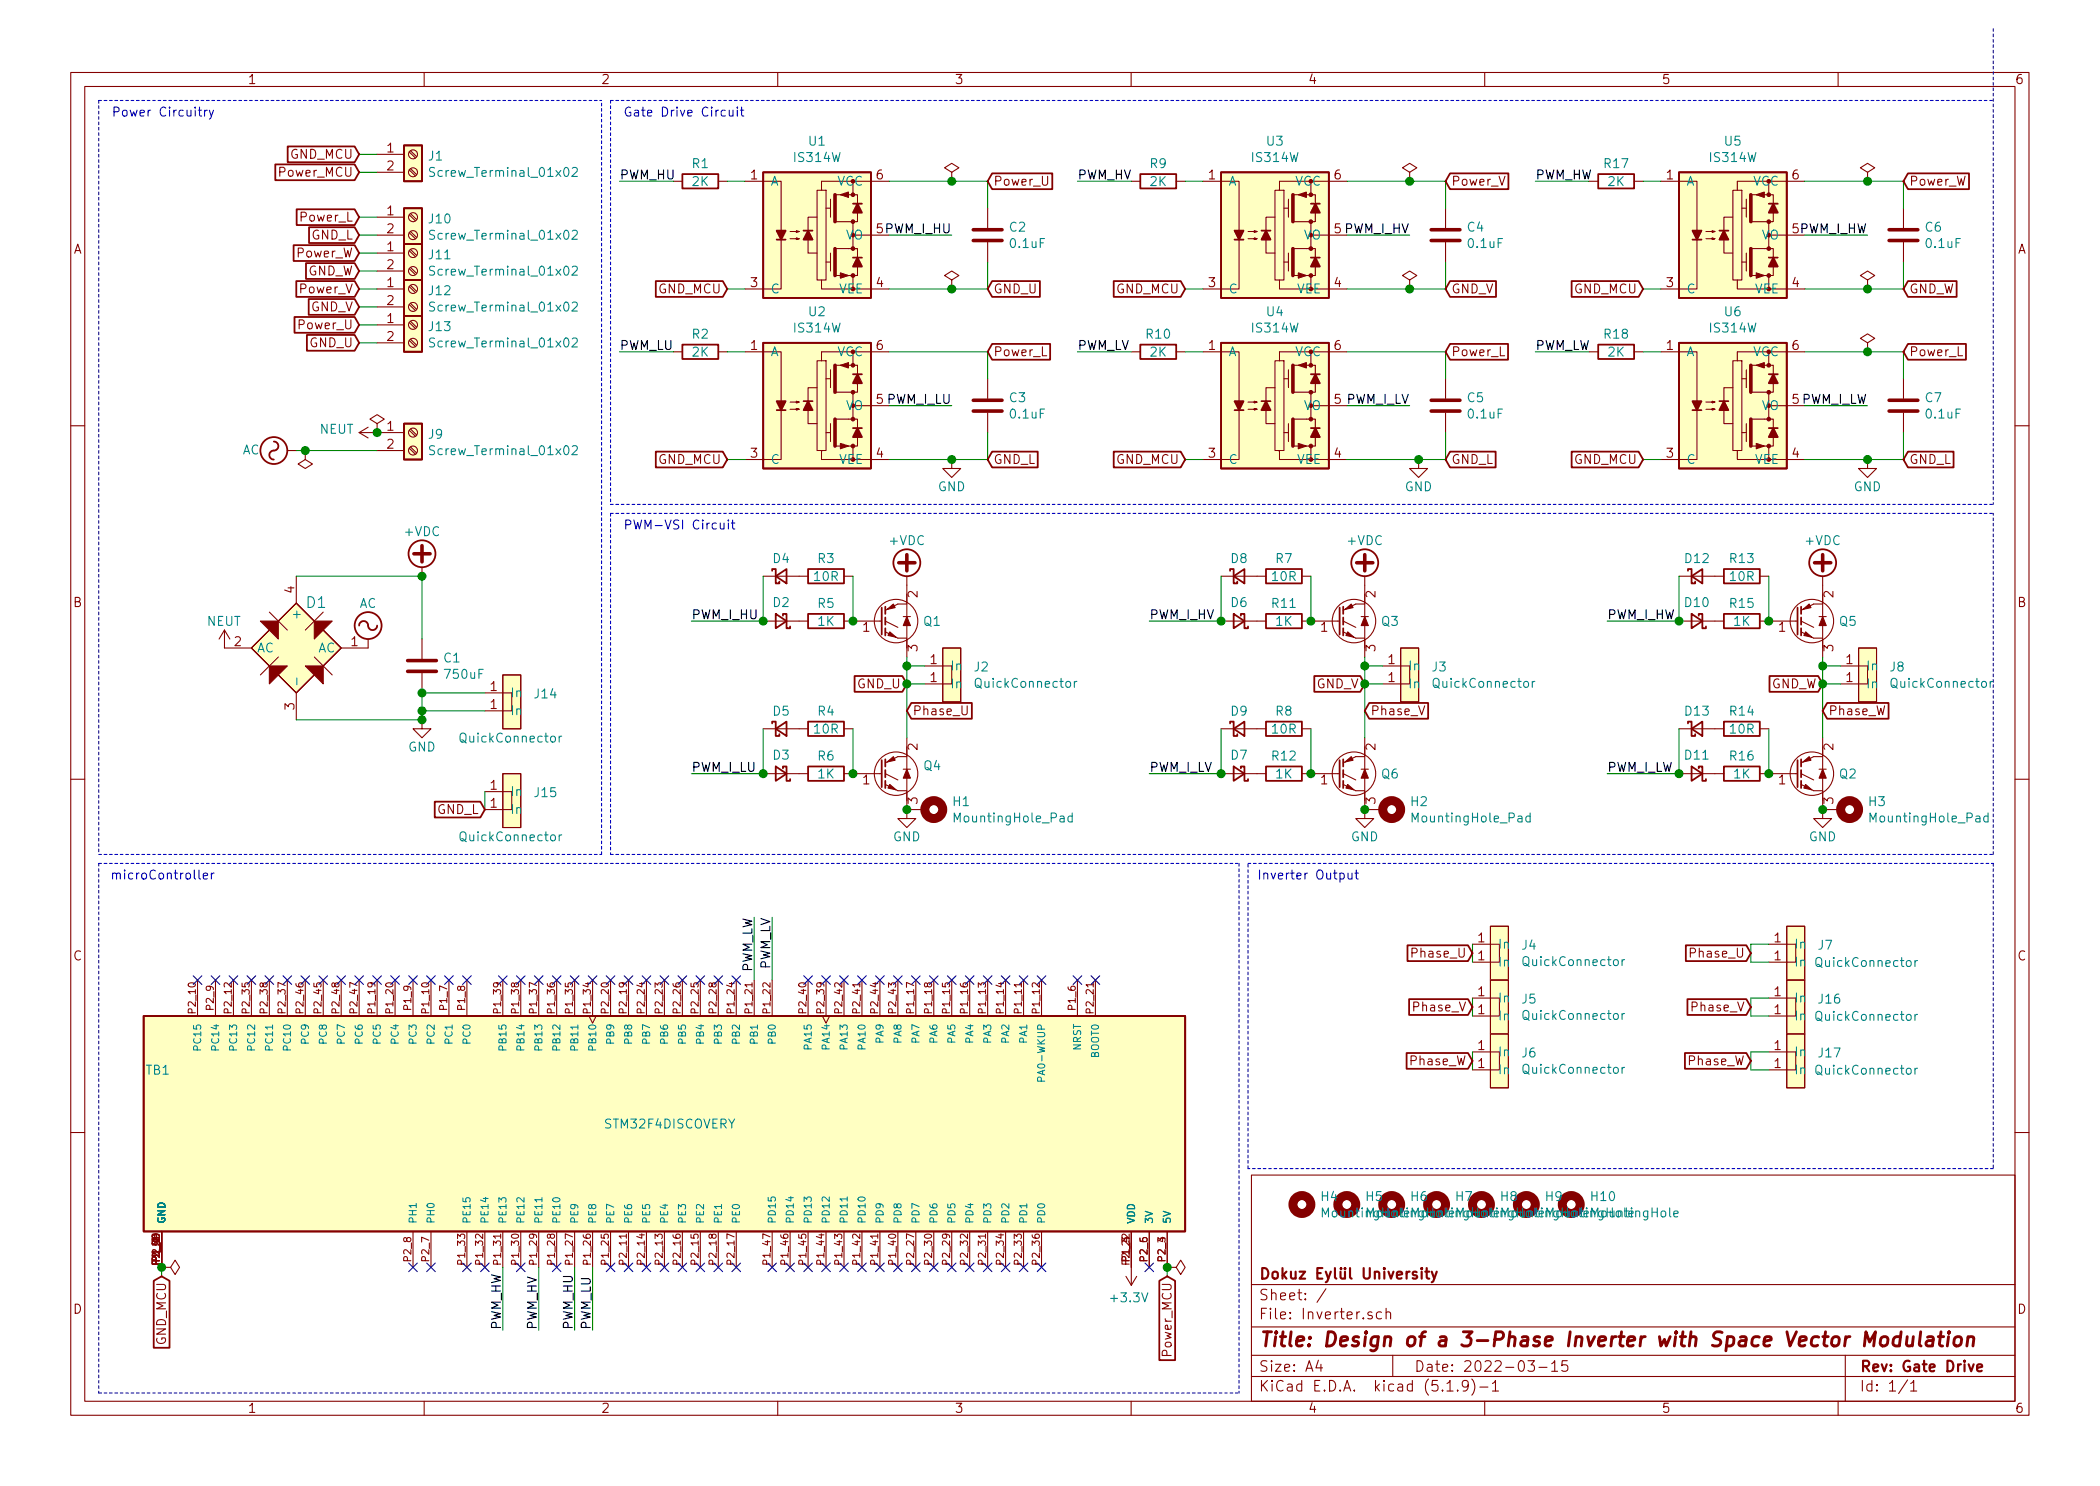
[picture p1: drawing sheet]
<svg xmlns="http://www.w3.org/2000/svg" width="297mm" height="210mm" viewBox="0 0 297 210" stroke-linecap="round" stroke-linejoin="round" font-family="sans-serif">
<defs><g id="words">
<text font-size="2.8" fill="#840000" x="178" y="190.5">Title: Design of a 3-Phase Inverter with Space Vector Modulation</text>
<text font-size="2.1" fill="#008484" x="43.4" y="86">D1</text>
<g font-size="2.1" fill="#840000">
<text x="178" y="184">Sheet: /</text>
<text x="178" y="181">Dokuz Eylül University</text>
<text x="178" y="186.7">File: Inverter.sch</text>
<text x="178" y="196.9">KiCad E.D.A. kicad (5.1.9)-1</text>
<text x="178" y="194.1">Size: A4</text>
<text x="200" y="194.1">Date: 2022-03-15</text>
<text x="263" y="194.1">Rev: Gate Drive</text>
<text x="263" y="196.9">Id: 1/1</text>
</g>
<g font-size="1.8" fill="#840000">
<text x="35" y="11.9">1</text>
<text x="85" y="11.9">2</text>
<text x="135" y="11.9">3</text>
<text x="185" y="11.9">4</text>
<text x="235" y="11.9">5</text>
<text x="285" y="11.9">6</text>
<text x="41.1" y="22.5">GND_MCU</text>
<text x="54.8" y="21.6">1</text>
<text x="39.7" y="25">Power_MCU</text>
<text x="54.8" y="24.1">2</text>
<text x="106.2" y="25.4">1</text>
<text x="124" y="25.4">6</text>
<text x="140.5" y="26.3">Power_U</text>
<text x="171" y="25.4">1</text>
<text x="188.7" y="25.4">6</text>
<text x="205.3" y="26.3">Power_V</text>
<text x="235.7" y="25.4">1</text>
<text x="253.5" y="25.4">6</text>
<text x="270" y="26.3">Power_W</text>
<text x="10.4" y="35.9">A</text>
<text x="42.6" y="31.4">Power_L</text>
<text x="44" y="33.9">GND_L</text>
<text x="54.8" y="30.5">1</text>
<text x="54.8" y="33">2</text>
<text x="54.8" y="35.6">1</text>
<text x="285.4" y="35.9">A</text>
<text x="42.1" y="36.4">Power_W</text>
<text x="42.5" y="41.5">Power_V</text>
<text x="43.4" y="39">GND_W</text>
<text x="54.8" y="38.1">2</text>
<text x="54.8" y="40.6">1</text>
<text x="93.1" y="41.5">GND_MCU</text>
<text x="106.2" y="40.6">3</text>
<text x="124" y="40.6">4</text>
<text x="140.5" y="41.5">GND_U</text>
<text x="157.9" y="41.5">GND_MCU</text>
<text x="171" y="40.6">3</text>
<text x="188.7" y="40.6">4</text>
<text x="205.3" y="41.5">GND_V</text>
<text x="222.7" y="41.5">GND_MCU</text>
<text x="235.7" y="40.6">3</text>
<text x="253.5" y="40.6">4</text>
<text x="270" y="41.5">GND_W</text>
<text x="42.4" y="46.6">Power_U</text>
<text x="43.9" y="44.1">GND_V</text>
<text x="54.8" y="43.2">2</text>
<text x="54.8" y="45.7">1</text>
<text x="43.8" y="49.1">GND_U</text>
<text x="54.8" y="48.3">2</text>
<text x="106.2" y="49.5">1</text>
<text x="124" y="49.5">6</text>
<text x="140.5" y="50.4">Power_L</text>
<text x="171" y="49.5">1</text>
<text x="188.7" y="49.5">6</text>
<text x="205.3" y="50.4">Power_L</text>
<text x="235.7" y="49.5">1</text>
<text x="253.5" y="49.5">6</text>
<text x="270" y="50.4">Power_L</text>
<text x="54.8" y="61">1</text>
<text x="54.8" y="63.5">2</text>
<text x="93.1" y="65.7">GND_MCU</text>
<text x="106.2" y="64.8">3</text>
<text x="124" y="64.8">4</text>
<text x="140.5" y="65.7">GND_L</text>
<text x="157.9" y="65.7">GND_MCU</text>
<text x="171" y="64.8">3</text>
<text x="188.7" y="64.8">4</text>
<text x="205.3" y="65.7">GND_L</text>
<text x="222.7" y="65.7">GND_MCU</text>
<text x="235.7" y="64.8">3</text>
<text x="253.5" y="64.8">4</text>
<text x="270" y="65.7">GND_L</text>
<text x="41.7" y="83.9" transform="rotate(-90 41.7 83.9)">4</text>
<text x="10.4" y="85.9">B</text>
<text x="122.1" y="89.4">1</text>
<text x="129.8" y="84.6" transform="rotate(-90 129.8 84.6)">2</text>
<text x="186.8" y="89.4">1</text>
<text x="194.6" y="84.6" transform="rotate(-90 194.6 84.6)">2</text>
<text x="251.6" y="89.4">1</text>
<text x="259.3" y="84.6" transform="rotate(-90 259.3 84.6)">2</text>
<text x="285.4" y="85.9">B</text>
<text x="33.2" y="91.4">2</text>
<text x="49.7" y="91.4">1</text>
<text x="129.8" y="92.2" transform="rotate(-90 129.8 92.2)">3</text>
<text x="131.6" y="94">1</text>
<text x="194.6" y="92.2" transform="rotate(-90 194.6 92.2)">3</text>
<text x="196.4" y="94">1</text>
<text x="259.3" y="92.2" transform="rotate(-90 259.3 92.2)">3</text>
<text x="261.1" y="94">1</text>
<text x="41.7" y="100.4" transform="rotate(-90 41.7 100.4)">3</text>
<text x="69.4" y="100.3">1</text>
<text x="69.4" y="97.8">1</text>
<text x="121.3" y="97.4">GND_U</text>
<text x="129.1" y="101.2">Phase_U</text>
<text x="131.6" y="96.5">1</text>
<text x="186.2" y="97.4">GND_V</text>
<text x="193.8" y="101.2">Phase_V</text>
<text x="196.4" y="96.5">1</text>
<text x="250.4" y="97.4">GND_W</text>
<text x="258.6" y="101.2">Phase_W</text>
<text x="261.1" y="96.5">1</text>
<text x="129.8" y="106.1" transform="rotate(-90 129.8 106.1)">2</text>
<text x="194.6" y="106.1" transform="rotate(-90 194.6 106.1)">2</text>
<text x="259.3" y="106.1" transform="rotate(-90 259.3 106.1)">2</text>
<text x="69.4" y="111.8">1</text>
<text x="122.1" y="111">1</text>
<text x="129.8" y="113.8" transform="rotate(-90 129.8 113.8)">3</text>
<text x="186.8" y="111">1</text>
<text x="194.6" y="113.8" transform="rotate(-90 194.6 113.8)">3</text>
<text x="251.6" y="111">1</text>
<text x="259.3" y="113.8" transform="rotate(-90 259.3 113.8)">3</text>
<text x="61.8" y="115.2">GND_L</text>
<text x="69.4" y="114.3">1</text>
<text x="10.4" y="135.9">C</text>
<text x="200" y="135.5">Phase_U</text>
<text x="209.1" y="135.9">1</text>
<text x="209.1" y="133.3">1</text>
<text x="239.4" y="135.5">Phase_U</text>
<text x="251" y="135.9">1</text>
<text x="251" y="133.3">1</text>
<text x="285.4" y="135.9">C</text>
<text x="200.1" y="143.1">Phase_V</text>
<text x="209.1" y="143.5">1</text>
<text x="209.1" y="141">1</text>
<text x="239.5" y="143.1">Phase_V</text>
<text x="251" y="143.5">1</text>
<text x="251" y="141">1</text>
<text x="209.1" y="148.6">1</text>
<text x="251" y="148.6">1</text>
<text x="199.6" y="150.7">Phase_W</text>
<text x="209.1" y="151.1">1</text>
<text x="239" y="150.7">Phase_W</text>
<text x="251" y="151.1">1</text>
<text x="10.4" y="185.9">D</text>
<text x="285.4" y="185.9">D</text>
<text x="23.5" y="190.3" transform="rotate(-90 23.5 190.3)">GND_MCU</text>
<text x="165.7" y="191.7" transform="rotate(-90 165.7 191.7)">Power_MCU</text>
<text x="35" y="199.9">1</text>
<text x="85" y="199.9">2</text>
<text x="135" y="199.9">3</text>
<text x="185" y="199.9">4</text>
<text x="235" y="199.9">5</text>
<text x="285" y="199.9">6</text>
</g>
<g font-size="1.8" fill="#0000c2">
<text x="17.4" y="16.5">Power Circuitry</text>
<text x="90.5" y="16.5">Gate Drive Circuit</text>
<text x="90.3" y="74.9">PWM-VSI Circuit</text>
<text x="17.2" y="124.5">microController</text>
<text x="177.8" y="124.5">Inverter Output</text>
</g>
<g font-size="1.8" fill="#008484">
<text x="60.7" y="22.7">J1</text>
<text x="97.9" y="23.8">R1</text>
<text x="112.4" y="22.9">IS314W</text>
<text x="114.5" y="20.6">U1</text>
<text x="162.7" y="23.8">R9</text>
<text x="177.2" y="22.9">IS314W</text>
<text x="179.2" y="20.6">U3</text>
<text x="227" y="23.8">R17</text>
<text x="242" y="22.9">IS314W</text>
<text x="244" y="20.6">U5</text>
<text x="61.5" y="25">Screw_Terminal_01x02</text>
<text x="97.9" y="26.3">2K</text>
<text x="109" y="26.3">A</text>
<text x="118.4" y="26.3">VCC</text>
<text x="162.7" y="26.3">2K</text>
<text x="173.7" y="26.3">A</text>
<text x="183.2" y="26.3">VCC</text>
<text x="227.5" y="26.3">2K</text>
<text x="238.5" y="26.3">A</text>
<text x="248" y="26.3">VCC</text>
<text x="60.7" y="31.6">J10</text>
<text x="61.5" y="33.9">Screw_Terminal_01x02</text>
<text x="119.6" y="33.9">VO</text>
<text x="142.8" y="32.8">C2</text>
<text x="143" y="35.1">0.1uF</text>
<text x="184.4" y="33.9">VO</text>
<text x="207.6" y="32.8">C4</text>
<text x="207.8" y="35.1">0.1uF</text>
<text x="249.1" y="33.9">VO</text>
<text x="272.4" y="32.8">C6</text>
<text x="272.5" y="35.1">0.1uF</text>
<text x="60.7" y="36.7">J11</text>
<text x="60.7" y="41.8">J12</text>
<text x="61.5" y="39">Screw_Terminal_01x02</text>
<text x="109" y="41.5">C</text>
<text x="118.6" y="41.5">VEE</text>
<text x="173.7" y="41.5">C</text>
<text x="183.4" y="41.5">VEE</text>
<text x="238.5" y="41.5">C</text>
<text x="248.2" y="41.5">VEE</text>
<text x="60.7" y="46.9">J13</text>
<text x="61.5" y="44.1">Screw_Terminal_01x02</text>
<text x="97.9" y="47.9">R2</text>
<text x="112.4" y="47.1">IS314W</text>
<text x="114.5" y="44.7">U2</text>
<text x="162.2" y="47.9">R10</text>
<text x="177.2" y="47.1">IS314W</text>
<text x="179.2" y="44.7">U4</text>
<text x="227" y="47.9">R18</text>
<text x="242" y="47.1">IS314W</text>
<text x="244" y="44.7">U6</text>
<text x="61.5" y="49.2">Screw_Terminal_01x02</text>
<text x="97.9" y="50.5">2K</text>
<text x="109" y="50.4">A</text>
<text x="118.4" y="50.4">VCC</text>
<text x="162.7" y="50.5">2K</text>
<text x="173.7" y="50.4">A</text>
<text x="183.2" y="50.4">VCC</text>
<text x="227.5" y="50.5">2K</text>
<text x="238.5" y="50.4">A</text>
<text x="248" y="50.4">VCC</text>
<text x="119.6" y="58">VO</text>
<text x="142.8" y="56.9">C3</text>
<text x="143" y="59.2">0.1uF</text>
<text x="184.4" y="58">VO</text>
<text x="207.6" y="56.9">C5</text>
<text x="207.8" y="59.2">0.1uF</text>
<text x="249.1" y="58">VO</text>
<text x="272.4" y="56.9">C7</text>
<text x="272.5" y="59.2">0.1uF</text>
<text x="34.3" y="64.3">AC</text>
<text x="45.2" y="61.4">NEUT</text>
<text x="60.7" y="62.1">J9</text>
<text x="61.5" y="64.4">Screw_Terminal_01x02</text>
<text x="109" y="65.7">C</text>
<text x="118.6" y="65.7">VEE</text>
<text x="173.7" y="65.7">C</text>
<text x="183.4" y="65.7">VEE</text>
<text x="238.5" y="65.7">C</text>
<text x="248.2" y="65.7">VEE</text>
<text x="132.7" y="69.5">GND</text>
<text x="198.7" y="69.5">GND</text>
<text x="262.2" y="69.5">GND</text>
<text x="57.3" y="75.9">+VDC</text>
<text x="125.9" y="77.1">+VDC</text>
<text x="190.7" y="77.1">+VDC</text>
<text x="255.4" y="77.1">+VDC</text>
<text x="109.4" y="79.7">D4</text>
<text x="115.2" y="82.2">10R</text>
<text x="115.7" y="79.7">R3</text>
<text x="174.1" y="79.7">D8</text>
<text x="180" y="82.2">10R</text>
<text x="180.5" y="79.7">R7</text>
<text x="238.4" y="79.7">D12</text>
<text x="244.8" y="79.7">R13</text>
<text x="244.8" y="82.2">10R</text>
<text x="29.3" y="88.6">NEUT</text>
<text x="42.5" y="87.1" transform="rotate(-90 42.5 87.1)">+</text>
<text x="50.8" y="86">AC</text>
<text x="109.4" y="85.9">D2</text>
<text x="115.7" y="86">R5</text>
<text x="115.7" y="88.6">1K</text>
<text x="130.7" y="88.6">Q1</text>
<text x="174.1" y="85.9">D6</text>
<text x="180" y="86">R11</text>
<text x="180.5" y="88.6">1K</text>
<text x="195.5" y="88.6">Q3</text>
<text x="238.4" y="85.9">D10</text>
<text x="244.8" y="86">R15</text>
<text x="245.3" y="88.6">1K</text>
<text x="260.2" y="88.6">Q5</text>
<text x="36.3" y="92.3">AC</text>
<text x="44.9" y="92.3">AC</text>
<text x="62.8" y="93.7">C1</text>
<text x="134.4" y="94.9">In</text>
<text x="137.8" y="95">J2</text>
<text x="199.1" y="94.9">In</text>
<text x="202.6" y="95">J3</text>
<text x="263.9" y="94.9">In</text>
<text x="267.4" y="95">J8</text>
<text x="63.1" y="96.1">750uF</text>
<text x="72.1" y="101.2">In</text>
<text x="72.1" y="98.7">In</text>
<text x="75.7" y="98.8">J14</text>
<text x="109.4" y="101.3">D5</text>
<text x="115.7" y="101.3">R4</text>
<text x="134.4" y="97.4">In</text>
<text x="138.2" y="97.3">QuickConnector</text>
<text x="174.1" y="101.3">D9</text>
<text x="180.5" y="101.3">R8</text>
<text x="199.1" y="97.4">In</text>
<text x="203" y="97.3">QuickConnector</text>
<text x="238.4" y="101.3">D13</text>
<text x="244.8" y="101.3">R14</text>
<text x="263.9" y="97.4">In</text>
<text x="267.7" y="97.3">QuickConnector</text>
<text x="57.7" y="106.3">GND</text>
<text x="65.3" y="105.1">QuickConnector</text>
<text x="109.4" y="107.5">D3</text>
<text x="115.2" y="103.8">10R</text>
<text x="115.7" y="107.6">R6</text>
<text x="174.1" y="107.5">D7</text>
<text x="180" y="103.8">10R</text>
<text x="180" y="107.6">R12</text>
<text x="238.4" y="107.5">D11</text>
<text x="244.8" y="107.6">R16</text>
<text x="244.8" y="103.8">10R</text>
<text x="72.1" y="112.6">In</text>
<text x="75.7" y="112.8">J15</text>
<text x="115.7" y="110.2">1K</text>
<text x="130.7" y="109">Q4</text>
<text x="180.5" y="110.2">1K</text>
<text x="195.5" y="110.2">Q6</text>
<text x="245.3" y="110.2">1K</text>
<text x="260.2" y="110.2">Q2</text>
<text x="65.3" y="119">QuickConnector</text>
<text x="72.1" y="115.2">In</text>
<text x="126.3" y="119">GND</text>
<text x="134.8" y="114.1">H1</text>
<text x="135.3" y="116.4">MountingHole_Pad</text>
<text x="191.1" y="119">GND</text>
<text x="199.6" y="114.1">H2</text>
<text x="200.1" y="116.4">MountingHole_Pad</text>
<text x="255.9" y="119">GND</text>
<text x="264.4" y="114.1">H3</text>
<text x="264.9" y="116.4">MountingHole_Pad</text>
<text x="211.8" y="136.8">In</text>
<text x="211.8" y="134.2">In</text>
<text x="215.3" y="134.4">J4</text>
<text x="215.7" y="136.7">QuickConnector</text>
<text x="253.7" y="136.8">In</text>
<text x="253.7" y="134.2">In</text>
<text x="257.1" y="136.8">QuickConnector</text>
<text x="257.2" y="134.4">J7</text>
<text x="211.8" y="141.9">In</text>
<text x="215.3" y="142">J5</text>
<text x="253.7" y="141.9">In</text>
<text x="257.3" y="142">J16</text>
<text x="211.8" y="144.4">In</text>
<text x="211.8" y="149.5">In</text>
<text x="215.3" y="149.6">J6</text>
<text x="215.7" y="144.3">QuickConnector</text>
<text x="253.7" y="144.4">In</text>
<text x="253.7" y="149.5">In</text>
<text x="257.1" y="144.4">QuickConnector</text>
<text x="257.3" y="149.6">J17</text>
<text x="20.7" y="152.1">TB1</text>
<text x="211.8" y="152">In</text>
<text x="215.7" y="151.9">QuickConnector</text>
<text x="253.7" y="152">In</text>
<text x="257.1" y="152.1">QuickConnector</text>
<text x="85.6" y="159.7">STM32F4DISCOVERY</text>
<text x="186.9" y="169.9">H4</text>
<text x="187.2" y="172.3">MountingHole</text>
<text x="193.3" y="169.9">H5</text>
<text x="193.6" y="172.3">MountingHole</text>
<text x="199.6" y="169.9">H6</text>
<text x="199.9" y="172.3">MountingHole</text>
<text x="206" y="169.9">H7</text>
<text x="206.3" y="172.3">MountingHole</text>
<text x="212.3" y="169.9">H8</text>
<text x="212.6" y="172.3">MountingHole</text>
<text x="218.7" y="169.9">H9</text>
<text x="219" y="172.3">MountingHole</text>
<text x="225.1" y="169.9">H10</text>
<text x="225.3" y="172.3">MountingHole</text>
<text x="157.3" y="184.3">+3.3V</text>
</g>
<g font-size="1.8">
<text x="87.6" y="25.4">PWM_HU</text>
<text x="152.4" y="25.4">PWM_HV</text>
<text x="217.2" y="25.4">PWM_HW</text>
<text x="124" y="33">5 PWM_I_HU</text>
<text x="188.7" y="33">5 PWM_I_HV</text>
<text x="253.5" y="33">5PWM_I_HW</text>
<text x="87.6" y="49.5">PWM_LU</text>
<text x="152.4" y="49.5">PWM_LV</text>
<text x="217.2" y="49.5">PWM_LW</text>
<text x="124" y="57.1">5 PWM_I_LU</text>
<text x="188.7" y="57.1">5 PWM_I_LV</text>
<text x="253.5" y="57.1">5PWM_I_LW</text>
<text x="97.8" y="87.6">PWM_I_HU</text>
<text x="162.6" y="87.6">PWM_I_HV</text>
<text x="227.3" y="87.6">PWM_I_HW</text>
<text x="97.8" y="109.2">PWM_I_LU</text>
<text x="162.6" y="109.2">PWM_I_LV</text>
<text x="227.3" y="109.2">PWM_I_LW</text>
<text x="106.4" y="137.8" transform="rotate(-90 106.4 137.8)">PWM_LW</text>
<text x="109" y="137.4" transform="rotate(-90 109 137.4)">PWM_LV</text>
<text x="70.9" y="188.2" transform="rotate(-90 70.9 188.2)">PWM_HW</text>
<text x="75.9" y="188.2" transform="rotate(-90 75.9 188.2)">PWM_HV</text>
<text x="81" y="188.2" transform="rotate(-90 81 188.2)">PWM_HU</text>
<text x="83.6" y="188.2" transform="rotate(-90 83.6 188.2)">PWM_LU</text>
</g>
<g font-size="1.4" fill="#840000">
<text x="27.7" y="143.3" transform="rotate(-90 27.7 143.3)">P2_10</text>
<text x="30.2" y="142.9" transform="rotate(-90 30.2 142.9)">P2_9</text>
<text x="32.8" y="143.3" transform="rotate(-90 32.8 143.3)">P2_12</text>
<text x="35.3" y="143.3" transform="rotate(-90 35.3 143.3)">P2_35</text>
<text x="37.8" y="143.3" transform="rotate(-90 37.8 143.3)">P2_38</text>
<text x="40.4" y="143.3" transform="rotate(-90 40.4 143.3)">P2_37</text>
<text x="42.9" y="143.3" transform="rotate(-90 42.9 143.3)">P2_46</text>
<text x="45.5" y="143.3" transform="rotate(-90 45.5 143.3)">P2_45</text>
<text x="48" y="143.3" transform="rotate(-90 48 143.3)">P2_48</text>
<text x="50.5" y="143.3" transform="rotate(-90 50.5 143.3)">P2_47</text>
<text x="53.1" y="143.3" transform="rotate(-90 53.1 143.3)">P1_19</text>
<text x="55.6" y="143.3" transform="rotate(-90 55.6 143.3)">P1_20</text>
<text x="58.2" y="142.9" transform="rotate(-90 58.2 142.9)">P1_9</text>
<text x="60.7" y="143.3" transform="rotate(-90 60.7 143.3)">P1_10</text>
<text x="63.2" y="142.9" transform="rotate(-90 63.2 142.9)">P1_7</text>
<text x="65.8" y="142.9" transform="rotate(-90 65.8 142.9)">P1_8</text>
<text x="70.9" y="143.3" transform="rotate(-90 70.9 143.3)">P1_39</text>
<text x="73.4" y="143.3" transform="rotate(-90 73.4 143.3)">P1_38</text>
<text x="75.9" y="143.3" transform="rotate(-90 75.9 143.3)">P1_37</text>
<text x="78.5" y="143.3" transform="rotate(-90 78.5 143.3)">P1_36</text>
<text x="81" y="143.3" transform="rotate(-90 81 143.3)">P1_35</text>
<text x="83.6" y="143.3" transform="rotate(-90 83.6 143.3)">P1_34</text>
<text x="86.1" y="143.3" transform="rotate(-90 86.1 143.3)">P2_20</text>
<text x="88.6" y="143.3" transform="rotate(-90 88.6 143.3)">P2_19</text>
<text x="91.2" y="143.3" transform="rotate(-90 91.2 143.3)">P2_24</text>
<text x="93.7" y="143.3" transform="rotate(-90 93.7 143.3)">P2_23</text>
<text x="96.3" y="143.3" transform="rotate(-90 96.3 143.3)">P2_26</text>
<text x="98.8" y="143.3" transform="rotate(-90 98.8 143.3)">P2_25</text>
<text x="101.3" y="143.3" transform="rotate(-90 101.3 143.3)">P2_28</text>
<text x="103.9" y="143.3" transform="rotate(-90 103.9 143.3)">P1_24</text>
<text x="106.4" y="143.3" transform="rotate(-90 106.4 143.3)">P1_21</text>
<text x="109" y="143.3" transform="rotate(-90 109 143.3)">P1_22</text>
<text x="114" y="143.3" transform="rotate(-90 114 143.3)">P2_40</text>
<text x="116.6" y="143.3" transform="rotate(-90 116.6 143.3)">P2_39</text>
<text x="119.1" y="143.3" transform="rotate(-90 119.1 143.3)">P2_42</text>
<text x="121.7" y="143.3" transform="rotate(-90 121.7 143.3)">P2_41</text>
<text x="124.2" y="143.3" transform="rotate(-90 124.2 143.3)">P2_44</text>
<text x="126.7" y="143.3" transform="rotate(-90 126.7 143.3)">P2_43</text>
<text x="129.3" y="143.3" transform="rotate(-90 129.3 143.3)">P1_17</text>
<text x="131.8" y="143.3" transform="rotate(-90 131.8 143.3)">P1_18</text>
<text x="134.4" y="143.3" transform="rotate(-90 134.4 143.3)">P1_15</text>
<text x="136.9" y="143.3" transform="rotate(-90 136.9 143.3)">P1_16</text>
<text x="139.4" y="143.3" transform="rotate(-90 139.4 143.3)">P1_13</text>
<text x="142" y="143.3" transform="rotate(-90 142 143.3)">P1_14</text>
<text x="144.5" y="143.3" transform="rotate(-90 144.5 143.3)">P1_11</text>
<text x="147.1" y="143.3" transform="rotate(-90 147.1 143.3)">P1_12</text>
<text x="152.1" y="142.9" transform="rotate(-90 152.1 142.9)">P1_6</text>
<text x="154.7" y="143.3" transform="rotate(-90 154.7 143.3)">P2_21</text>
<text x="22.6" y="178.8" transform="rotate(-90 22.6 178.8)">P1_49</text>
<text x="22.6" y="178.4" transform="rotate(-90 22.6 178.4)">P1_1</text>
<text x="58.2" y="178.4" transform="rotate(-90 58.2 178.4)">P2_8</text>
<text x="60.7" y="178.4" transform="rotate(-90 60.7 178.4)">P2_7</text>
<text x="65.8" y="178.8" transform="rotate(-90 65.8 178.8)">P1_33</text>
<text x="68.3" y="178.8" transform="rotate(-90 68.3 178.8)">P1_32</text>
<text x="70.9" y="178.8" transform="rotate(-90 70.9 178.8)">P1_31</text>
<text x="73.4" y="178.8" transform="rotate(-90 73.4 178.8)">P1_30</text>
<text x="75.9" y="178.8" transform="rotate(-90 75.9 178.8)">P1_29</text>
<text x="78.5" y="178.8" transform="rotate(-90 78.5 178.8)">P1_28</text>
<text x="81" y="178.8" transform="rotate(-90 81 178.8)">P1_27</text>
<text x="83.6" y="178.8" transform="rotate(-90 83.6 178.8)">P1_26</text>
<text x="86.1" y="178.8" transform="rotate(-90 86.1 178.8)">P1_25</text>
<text x="88.6" y="178.8" transform="rotate(-90 88.6 178.8)">P2_11</text>
<text x="91.2" y="178.8" transform="rotate(-90 91.2 178.8)">P2_14</text>
<text x="93.7" y="178.8" transform="rotate(-90 93.7 178.8)">P2_13</text>
<text x="96.3" y="178.8" transform="rotate(-90 96.3 178.8)">P2_16</text>
<text x="98.8" y="178.8" transform="rotate(-90 98.8 178.8)">P2_15</text>
<text x="101.3" y="178.8" transform="rotate(-90 101.3 178.8)">P2_18</text>
<text x="103.9" y="178.8" transform="rotate(-90 103.9 178.8)">P2_17</text>
<text x="109" y="178.8" transform="rotate(-90 109 178.8)">P1_47</text>
<text x="111.5" y="178.8" transform="rotate(-90 111.5 178.8)">P1_46</text>
<text x="114" y="178.8" transform="rotate(-90 114 178.8)">P1_45</text>
<text x="116.6" y="178.8" transform="rotate(-90 116.6 178.8)">P1_44</text>
<text x="119.1" y="178.8" transform="rotate(-90 119.1 178.8)">P1_43</text>
<text x="121.7" y="178.8" transform="rotate(-90 121.7 178.8)">P1_42</text>
<text x="124.2" y="178.8" transform="rotate(-90 124.2 178.8)">P1_41</text>
<text x="126.7" y="178.8" transform="rotate(-90 126.7 178.8)">P1_40</text>
<text x="129.3" y="178.8" transform="rotate(-90 129.3 178.8)">P2_27</text>
<text x="131.8" y="178.8" transform="rotate(-90 131.8 178.8)">P2_30</text>
<text x="134.4" y="178.8" transform="rotate(-90 134.4 178.8)">P2_29</text>
<text x="136.9" y="178.8" transform="rotate(-90 136.9 178.8)">P2_32</text>
<text x="139.4" y="178.8" transform="rotate(-90 139.4 178.8)">P2_31</text>
<text x="142" y="178.8" transform="rotate(-90 142 178.8)">P2_34</text>
<text x="144.5" y="178.8" transform="rotate(-90 144.5 178.8)">P2_33</text>
<text x="147.1" y="178.8" transform="rotate(-90 147.1 178.8)">P2_36</text>
<text x="159.8" y="178.4" transform="rotate(-90 159.8 178.4)">P1_3</text>
<text x="162.3" y="178.4" transform="rotate(-90 162.3 178.4)">P2_5</text>
<text x="162.3" y="175.9" transform="rotate(-90 162.3 175.9)">6</text>
<text x="164.8" y="178.4" transform="rotate(-90 164.8 178.4)">P2_3</text>
</g>
<g font-size="1.4" fill="#008484">
<text x="28.4" y="148.3" transform="rotate(-90 28.4 148.3)">PC15</text>
<text x="31" y="148.3" transform="rotate(-90 31 148.3)">PC14</text>
<text x="33.5" y="148.3" transform="rotate(-90 33.5 148.3)">PC13</text>
<text x="36.1" y="148.3" transform="rotate(-90 36.1 148.3)">PC12</text>
<text x="38.6" y="148.3" transform="rotate(-90 38.6 148.3)">PC11</text>
<text x="41.1" y="148.3" transform="rotate(-90 41.1 148.3)">PC10</text>
<text x="43.7" y="147.5" transform="rotate(-90 43.7 147.5)">PC9</text>
<text x="46.2" y="147.5" transform="rotate(-90 46.2 147.5)">PC8</text>
<text x="48.8" y="147.5" transform="rotate(-90 48.8 147.5)">PC7</text>
<text x="51.3" y="147.5" transform="rotate(-90 51.3 147.5)">PC6</text>
<text x="53.8" y="147.5" transform="rotate(-90 53.8 147.5)">PC5</text>
<text x="56.4" y="147.5" transform="rotate(-90 56.4 147.5)">PC4</text>
<text x="58.9" y="147.5" transform="rotate(-90 58.9 147.5)">PC3</text>
<text x="61.5" y="147.5" transform="rotate(-90 61.5 147.5)">PC2</text>
<text x="64" y="147.5" transform="rotate(-90 64 147.5)">PC1</text>
<text x="66.5" y="147.5" transform="rotate(-90 66.5 147.5)">PC0</text>
<text x="71.6" y="148.3" transform="rotate(-90 71.6 148.3)">PB15</text>
<text x="74.2" y="148.3" transform="rotate(-90 74.2 148.3)">PB14</text>
<text x="76.7" y="148.3" transform="rotate(-90 76.7 148.3)">PB13</text>
<text x="79.2" y="148.3" transform="rotate(-90 79.2 148.3)">PB12</text>
<text x="81.8" y="148.3" transform="rotate(-90 81.8 148.3)">PB11</text>
<text x="84.3" y="148.3" transform="rotate(-90 84.3 148.3)">PB10</text>
<text x="86.9" y="147.5" transform="rotate(-90 86.9 147.5)">PB9</text>
<text x="89.4" y="147.5" transform="rotate(-90 89.4 147.5)">PB8</text>
<text x="91.9" y="147.5" transform="rotate(-90 91.9 147.5)">PB7</text>
<text x="94.5" y="147.5" transform="rotate(-90 94.5 147.5)">PB6</text>
<text x="97" y="147.5" transform="rotate(-90 97 147.5)">PB5</text>
<text x="99.6" y="147.5" transform="rotate(-90 99.6 147.5)">PB4</text>
<text x="102.1" y="147.5" transform="rotate(-90 102.1 147.5)">PB3</text>
<text x="104.6" y="147.5" transform="rotate(-90 104.6 147.5)">PB2</text>
<text x="107.2" y="147.5" transform="rotate(-90 107.2 147.5)">PB1</text>
<text x="109.7" y="147.5" transform="rotate(-90 109.7 147.5)">PB0</text>
<text x="114.8" y="148.3" transform="rotate(-90 114.8 148.3)">PA15</text>
<text x="117.3" y="148.3" transform="rotate(-90 117.3 148.3)">PA14</text>
<text x="119.9" y="148.3" transform="rotate(-90 119.9 148.3)">PA13</text>
<text x="122.4" y="148.3" transform="rotate(-90 122.4 148.3)">PA10</text>
<text x="125" y="147.5" transform="rotate(-90 125 147.5)">PA9</text>
<text x="127.5" y="147.5" transform="rotate(-90 127.5 147.5)">PA8</text>
<text x="130" y="147.5" transform="rotate(-90 130 147.5)">PA7</text>
<text x="132.6" y="147.5" transform="rotate(-90 132.6 147.5)">PA6</text>
<text x="135.1" y="147.5" transform="rotate(-90 135.1 147.5)">PA5</text>
<text x="137.7" y="147.5" transform="rotate(-90 137.7 147.5)">PA4</text>
<text x="140.2" y="147.5" transform="rotate(-90 140.2 147.5)">PA3</text>
<text x="142.7" y="147.5" transform="rotate(-90 142.7 147.5)">PA2</text>
<text x="145.3" y="147.5" transform="rotate(-90 145.3 147.5)">PA1</text>
<text x="152.9" y="148.6" transform="rotate(-90 152.9 148.6)">NRST</text>
<text x="155.4" y="149.7" transform="rotate(-90 155.4 149.7)">BOOT0</text>
<text x="147.8" y="152.3" transform="rotate(-90 147.8 152.3)">PA0-WKUP</text>
<text x="23.4" y="173.2" transform="rotate(-90 23.4 173.2)">GND</text>
<text x="58.9" y="173.2" transform="rotate(-90 58.9 173.2)">PH1</text>
<text x="61.5" y="173.2" transform="rotate(-90 61.5 173.2)">PH0</text>
<text x="66.5" y="173.2" transform="rotate(-90 66.5 173.2)">PE15</text>
<text x="69.1" y="173.2" transform="rotate(-90 69.1 173.2)">PE14</text>
<text x="71.6" y="173.2" transform="rotate(-90 71.6 173.2)">PE13</text>
<text x="74.2" y="173.2" transform="rotate(-90 74.2 173.2)">PE12</text>
<text x="76.7" y="173.2" transform="rotate(-90 76.7 173.2)">PE11</text>
<text x="79.2" y="173.2" transform="rotate(-90 79.2 173.2)">PE10</text>
<text x="81.8" y="173.2" transform="rotate(-90 81.8 173.2)">PE9</text>
<text x="84.3" y="173.2" transform="rotate(-90 84.3 173.2)">PE8</text>
<text x="86.9" y="173.2" transform="rotate(-90 86.9 173.2)">PE7</text>
<text x="89.4" y="173.2" transform="rotate(-90 89.4 173.2)">PE6</text>
<text x="91.9" y="173.2" transform="rotate(-90 91.9 173.2)">PE5</text>
<text x="94.5" y="173.2" transform="rotate(-90 94.5 173.2)">PE4</text>
<text x="97" y="173.2" transform="rotate(-90 97 173.2)">PE3</text>
<text x="99.6" y="173.2" transform="rotate(-90 99.6 173.2)">PE2</text>
<text x="102.1" y="173.2" transform="rotate(-90 102.1 173.2)">PE1</text>
<text x="104.6" y="173.2" transform="rotate(-90 104.6 173.2)">PE0</text>
<text x="109.7" y="173.2" transform="rotate(-90 109.7 173.2)">PD15</text>
<text x="112.3" y="173.2" transform="rotate(-90 112.3 173.2)">PD14</text>
<text x="114.8" y="173.2" transform="rotate(-90 114.8 173.2)">PD13</text>
<text x="117.3" y="173.2" transform="rotate(-90 117.3 173.2)">PD12</text>
<text x="119.9" y="173.2" transform="rotate(-90 119.9 173.2)">PD11</text>
<text x="122.4" y="173.2" transform="rotate(-90 122.4 173.2)">PD10</text>
<text x="125" y="173.2" transform="rotate(-90 125 173.2)">PD9</text>
<text x="127.5" y="173.2" transform="rotate(-90 127.5 173.2)">PD8</text>
<text x="130" y="173.2" transform="rotate(-90 130 173.2)">PD7</text>
<text x="132.6" y="173.2" transform="rotate(-90 132.6 173.2)">PD6</text>
<text x="135.1" y="173.2" transform="rotate(-90 135.1 173.2)">PD5</text>
<text x="137.7" y="173.2" transform="rotate(-90 137.7 173.2)">PD4</text>
<text x="140.2" y="173.2" transform="rotate(-90 140.2 173.2)">PD3</text>
<text x="142.7" y="173.2" transform="rotate(-90 142.7 173.2)">PD2</text>
<text x="145.3" y="173.2" transform="rotate(-90 145.3 173.2)">PD1</text>
<text x="147.8" y="173.2" transform="rotate(-90 147.8 173.2)">PD0</text>
<text x="160.5" y="173.2" transform="rotate(-90 160.5 173.2)">VDD</text>
<text x="163.1" y="173.2" transform="rotate(-90 163.1 173.2)">3V</text>
<text x="165.6" y="173.2" transform="rotate(-90 165.6 173.2)">5V</text>
</g>
</g></defs>
<g fill="none" stroke="#840000" stroke-width=".15">
<path d="M10 10.3h277v189.9h-277zM12 12.2h273v186.1h-273zM60 10.3v1.9M110 10.3v1.9M160 10.3v1.9M210 10.3v1.9M260 10.3v1.9M53.3 33.3h3.8M53.3 21.8h3.8M53.3 24.4h3.8M53.3 30.7h3.8M53.3 35.8h3.8"/>
<path d="M53.3 38.3h3.8M57.9 24l.9 .9M57.9 21.5l.9 .8M57.9 32.9l.9 .9M57.9 30.4l.9 .8M57.9 38l.9 .9M57.9 35.5l.9 .8M58.1 23.9l.8 .8M58.1 21.3l.8 .9M58.1 32.8l.8 .8M58.1 30.2l.8 .9M58.1 37.8l.8 .9"/>
<path d="M58.1 35.3l.8 .8M95.2 25.6h1.3M101.6 25.6h1.3M105.4 25.6h5.1v15.3h-5.1M111.8 33.8h1.2l-.4 .1v-.3l.4 .2M111.8 32.8h1.2l-.4 .1v-.3l.4 .2M114.3 33.9v1.9h1.3M115.6 30.7h-1.3v1.9M115.6 26.9h1.2v12.7h-1.2zM116.2 26.9h.1M116.2 25.6v1.3zM116.2 39.6v1.3h9.5"/>
<path d="M116.2 25.6h9.5M116.8 37.1h.7M116.8 29.5h.7M117.5 28.2v2.5M117.5 35.8v2.5M118.1 35.2h3.2v1.2M118.1 27.6h3.2v1.2M120.6 33.3h5.1M120.6 25.6v2M120.6 31.4v3.8M120.6 39v1.9M121.3 37.7v1.3h-3.2"/>
<path d="M121.3 30.1v1.3h-3.2M134.6 39.6l1-.6-1-.7-1 .7 1 .6v1.3M134.6 24.4l1-.7-1-.6-1 .6 1 .7v1.2M134.6 25.6h.1M139.7 29.5v2.8M139.7 34.3v2.8M160 25.6h1.3M166.4 25.6h1.2M170.2 25.6h5.1v15.3h-5.1M176.5 33.8h1.3l-.4 .1v-.3l.4 .2M176.5 32.8h1.3l-.4 .1v-.3l.4 .2M179.1 33.9v1.9h1.2"/>
<path d="M180.3 30.7h-1.2v1.9M180.3 26.9h1.3v12.7h-1.3zM181 26.9h.1M181 25.6v1.3zM181 39.6v1.3h9.5M181 25.6h9.5M181.6 37.1h.6M181.6 29.5h.6M182.2 28.2v2.5M182.2 35.8v2.5M182.9 35.2h3.2v1.2M182.9 27.6h3.2v1.2"/>
<path d="M185.4 25.6v2M185.4 31.4v3.8M185.4 39v1.9M185.4 33.3h5.1M186.1 37.7v1.3h-3.2M186.1 30.1v1.3h-3.2M199.4 39.6l1-.6-1-.7-1 .7 1 .6v1.3M199.4 24.4l1-.7-1-.6-1 .6 1 .7v1.2M199.4 25.6h.1M204.5 29.5v2.8M204.5 34.3v2.8M224.8 25.6h1.3"/>
<path d="M231.1 25.6h1.3M234.9 25.6h5.1v15.3h-5.1M241.3 33.8h1.3l-.4 .1v-.3l.4 .2M241.3 32.8h1.3l-.4 .1v-.3l.4 .2M243.8 33.9v1.9h1.3M245.1 30.7h-1.3v1.9M245.1 26.9h1.3v12.7h-1.3zM245.7 26.9h.1M245.7 25.6v1.3zM245.7 39.6v1.3h9.6M245.7 25.6h9.6M246.4 37.1h.6"/>
<path d="M246.4 29.5h.6M247 28.2v2.5M247 35.8v2.5M247.6 35.2h3.2v1.2M247.6 27.6h3.2v1.2M250.2 33.3h5.1M250.2 25.6v2M250.2 31.4v3.8M250.2 39v1.9M250.8 37.7v1.3h-3.2M250.8 30.1v1.3h-3.2M264.2 39.6l1-.6-1-.7-1.1 .7 1.1 .6v1.3"/>
<path d="M264.2 24.4l1-.7-1-.6-1.1 .6 1.1 .7v1.2M264.2 25.6h.1M269.2 29.5v2.8M269.2 34.3v2.8M53.3 59.9l1.1-.6-1.1-.6-1 .6 1 .6v1.3M53.3 40.9h3.8M53.3 43.4h3.8M53.3 46h3.8M53.3 48.5h3.8M57.9 43.1l.9 .8M57.9 40.6l.9 .8M57.9 48.2l.9 .8"/>
<path d="M57.9 45.6l.9 .9M58.1 42.9l.8 .9M58.1 40.4l.8 .8M58.1 48l.8 .8M58.1 45.5l.8 .8M95.2 49.8h1.3M101.6 49.8h1.3M105.4 49.8h5.1v15.2h-5.1M111.8 57.9h1.2l-.4 .1v-.2l.4 .1M111.8 56.9h1.2l-.4 .1v-.2l.4 .1M114.3 58v1.9h1.3M115.6 54.9h-1.3v1.9"/>
<path d="M115.6 51h1.2v12.7h-1.2zM116.2 51h.1M116.2 49.8v1.2zM116.2 49.8h9.5M116.8 53.6h.7M117.5 52.3v2.6M117.5 59.9v2.6M118.1 59.3h3.2v1.3M118.1 51.7h3.2v1.3M120.6 49.8v1.9M120.6 55.5v3.8M120.6 57.4h5.1"/>
<path d="M121.3 54.2v1.3h-3.2M134.6 40.9h.1M139.7 53.6v2.8M139.7 58.4v2.8M147.4 49.1v1.2h.7M160 49.8h1.3M166.4 49.8h1.2M170.2 49.8h5.1v15.2h-5.1M176.5 57.9h1.3l-.4 .1v-.2l.4 .1M176.5 56.9h1.3l-.4 .1v-.2l.4 .1M179.1 58v1.9h1.2M180.3 54.9h-1.2v1.9"/>
<path d="M180.3 51h1.3v12.7h-1.3zM181 51h.1M181 49.8v1.2zM181 49.8h9.5M181.6 53.6h.6M182.2 52.3v2.6M182.2 59.9v2.6M182.9 59.3h3.2v1.3M182.9 51.7h3.2v1.3M185.4 49.8v1.9M185.4 55.5v3.8M185.4 57.4h5.1"/>
<path d="M186.1 54.2v1.3h-3.2M199.4 40.9h.1M204.5 53.6v2.8M204.5 58.4v2.8M212.2 49.1v1.2h.6M224.8 49.8h1.3M231.1 49.8h1.3M234.9 49.8h5.1v15.2h-5.1M241.3 57.9h1.3l-.4 .1v-.2l.4 .1M241.3 56.9h1.3l-.4 .1v-.2l.4 .1M243.8 58v1.9h1.3M245.1 54.9h-1.3v1.9"/>
<path d="M245.1 51h1.3v12.7h-1.3zM245.7 51h.1M245.7 49.8v1.2zM245.7 49.8h9.6M246.4 53.6h.6M247 52.3v2.6M247 59.9v2.6M247.6 59.3h3.2v1.3M247.6 51.7h3.2v1.3M250.2 57.4h5.1M250.2 49.8v1.9M250.2 55.5v3.8"/>
<path d="M250.8 54.2v1.3h-3.2M264.2 40.9h.1M264.2 48.5l1-.6-1-.7-1.1 .7 1.1 .6v1.3M264.2 49.8h.1M269.2 53.6v2.8M269.2 58.4v2.8M277 49.1v1.2h.6M10 60.2h2M40.6 63.7h1.3M43.2 63.7v1.3l1 .7-1 .6-1-.6 1-.7M43.2 63.7h.1M50.8 61.2h6.3"/>
<path d="M50.8 61.2l1.3 .8M52.1 60.4l-1.3 .8M53.3 61.2h.1M53.3 63.7h3.8M57.9 63.4l.9 .9M57.9 60.9l.9 .8M58.1 63.2l.8 .9M58.1 60.7l.8 .8M116.2 63.7v1.3h9.5M116.8 61.2h.7M120.6 63.1v1.9M121.3 61.8v1.3h-3.2"/>
<path d="M134.6 65v1.3h1.3l-1.3 1.3-1.3-1.3h1.3M181 63.7v1.3h9.5M181.6 61.2h.6M185.4 63.1v1.9M186.1 61.8v1.3h-3.2M200.7 65v1.3h1.2l-1.2 1.3-1.3-1.3h1.3M245.7 63.7v1.3h9.6M246.4 61.2h.6M250.2 63.1v1.9M250.8 61.8v1.3h-3.2M264.2 65v1.3h1.2l-1.2 1.3-1.3-1.3h1.3M285 60.2h2"/>
<path d="M31.7 89.1l-.7 1.3M31.7 89.1v2.6h3.9M31.7 89.1l.8 1.3M38.1 89.1l-2.5 2.6 2.5 2.5M38.1 86.6l2.5 2.5M39.4 95.5l2.5 2.5 2.5-2.5M39.4 87.9l2.5-2.6 2.5 2.6M39.4 93l-2.6 2.5M41.9 85.3l6.4 6.4-6.4 6.3-6.3-6.3zM41.9 81.5v3.8M41.9 98v3.8M44.4 93l2.6 2.5"/>
<path d="M45.7 89.1l2.6 2.6-2.6 2.5M45.7 86.6l-2.5 2.5M52.1 90.4v1.3h-3.8M59.7 80.3v1.2M59.7 90.4v2.8M59.7 95.2v2.8M68.6 98h3.8v2.6h-3.8M71.1 95.5h2.6v7.6h-2.6zM107.9 81.5h6.4M107.9 87.9h6.4M119.4 81.5h1.2M119.4 87.9h5.3"/>
<path d="M125.2 89.4l1.8 .9h1.3M125.2 87.9l1.8 .9M127.8 87.2h1M128.3 81.5v11.5M128.3 85.5h-1.3l-1.8 .9M130.8 94.2h3.8v2.6h-3.8M133.3 91.7h2.6v7.6h-2.6zM172.7 81.5h6.4M172.7 87.9h6.4M184.1 81.5h1.3M184.1 87.9h5.4M190 89.4l1.8 .9h1.2"/>
<path d="M190 87.9l1.8 .9M192.5 87.2h1M193 81.5v11.5M193 85.5h-1.2l-1.8 .9M195.6 94.2h3.8v2.6h-3.8M198.1 91.7h2.6v7.6h-2.6zM237.5 81.5h6.3M237.5 87.9h6.3M248.9 81.5h1.3M248.9 87.9h5.4M254.8 89.4l1.7 .9h1.3M254.8 87.9l1.7 .9"/>
<path d="M257.3 87.2h1M257.8 85.5h-1.3l-1.7 .9M257.8 81.5v11.5M260.3 94.2h3.9v2.6h-3.9M262.9 91.7h2.5v7.6h-2.5zM10 110.3h2M59.7 101.8v1.3h1.3l-1.3 1.3-1.3-1.3h1.3M68.6 112h3.8v2.5h-3.8M71.1 109.5h2.6v7.6h-2.6zM107.9 103.1h6.4M107.9 109.5h6.4M119.4 103.1h1.2"/>
<path d="M119.4 109.5h5.3M125.2 111l1.8 .9h1.3M125.2 109.5l1.8 .9M127.8 108.8h1M128.3 114.5v1.3h1.2l-1.2 1.3-1.3-1.3h1.3M128.3 107.1h-1.3l-1.8 .8M128.3 104.4v10.1M128.3 114.5h2.5M172.7 103.1h6.4M172.7 109.5h6.4M184.1 103.1h1.3M184.1 109.5h5.4"/>
<path d="M190 111l1.8 .9h1.2M190 109.5l1.8 .9M192.5 108.8h1M193 114.5v1.3h1.3l-1.3 1.3-1.2-1.3h1.2M193 107.1h-1.2l-1.8 .8M193 114.5h2.6M193 104.4v10.1M237.5 103.1h6.3M237.5 109.5h6.3M248.9 103.1h1.3M248.9 109.5h5.4M254.8 111l1.7 .9h1.3"/>
<path d="M254.8 109.5l1.7 .9M257.3 108.8h1M257.8 114.5v1.3h1.3l-1.3 1.3-1.3-1.3h1.3M257.8 107.1h-1.3l-1.7 .8M257.8 114.5h2.5M257.8 104.4v10.1M285 110.3h2M27.9 138.7v5.1M30.5 138.7v5.1M33 138.7v5.1M35.6 138.7v5.1M38.1 138.7v5.1"/>
<path d="M40.6 138.7v5.1M43.2 138.7v5.1M45.7 138.7v5.1M48.3 138.7v5.1M50.8 138.7v5.1M53.3 138.7v5.1M55.9 138.7v5.1M58.4 138.7v5.1M61 138.7v5.1M63.5 138.7v5.1M66 138.7v5.1M71.1 138.7v5.1"/>
<path d="M73.7 138.7v5.1M76.2 138.7v5.1M78.7 138.7v5.1M81.3 138.7v5.1M83.8 138.7v5.1M86.4 138.7v5.1M88.9 138.7v5.1M91.4 138.7v5.1M94 138.7v5.1M96.5 138.7v5.1M99.1 138.7v5.1M101.6 138.7v5.1"/>
<path d="M104.1 138.7v5.1M106.7 138.7v5.1M109.2 138.7v5.1M114.3 138.7v5.1M116.8 138.7v5.1M119.4 138.7v5.1M121.9 138.7v5.1M124.5 138.7v5.1M127 138.7v5.1M129.5 138.7v5.1M132.1 138.7v5.1M134.6 138.7v5.1"/>
<path d="M137.2 138.7v5.1M139.7 138.7v5.1M142.2 138.7v5.1M144.8 138.7v5.1M147.3 138.7v5.1M152.4 138.7v5.1M154.9 138.7v5.1M208.3 133.6h3.8v2.5h-3.8M210.8 131.1h2.6v7.6h-2.6zM210.8 138.7h2.6v7.6h-2.6zM250.2 133.6h3.8v2.5h-3.8M252.7 131.1h2.6v7.6h-2.6z"/>
<path d="M252.7 138.7h2.6v7.6h-2.6zM83.3 143.8l.5 1 .5-1M116.3 143.8l.5 1 .5-1M208.3 141.2h3.8v2.6h-3.8M208.3 148.8h3.8v2.6h-3.8M210.8 146.3h2.6v7.6h-2.6zM250.2 141.2h3.8v2.6h-3.8M250.2 148.8h3.8v2.6h-3.8M252.7 146.3h2.6v7.6h-2.6zM10 160.2h2M22.9 179.3h1.2l.7-1 .6 1-.6 1-.7-1M22.9 179.3h.1"/>
<path d="M22.9 174.2v5.1M58.4 174.2v5.1M61 174.2v5.1M66 174.2v5.1M68.6 174.2v5.1M71.1 174.2v5.1M73.7 174.2v5.1M76.2 174.2v5.1M78.7 174.2v5.1M81.3 174.2v5.1M83.8 174.2v5.1M86.4 174.2v5.1"/>
<path d="M88.9 174.2v5.1M91.4 174.2v5.1M94 174.2v5.1M96.5 174.2v5.1M99.1 174.2v5.1M101.6 174.2v5.1M104.1 174.2v5.1M109.2 174.2v5.1M111.8 174.2v5.1M114.3 174.2v5.1M116.8 174.2v5.1M119.4 174.2v5.1"/>
<path d="M121.9 174.2v5.1M124.5 174.2v5.1M127 174.2v5.1M129.5 174.2v5.1M132.1 174.2v5.1M134.6 174.2v5.1M137.2 174.2v5.1M139.7 174.2v5.1M142.2 174.2v5.1M144.8 174.2v5.1M147.3 174.2v5.1M159.2 178.9v-.5l-.4-.1-.1 .6h1"/>
<path d="M159.7 174.6v.7l-.7-.7-.3 .2 .1 .4M160 174.2v7.7M162.6 174.2v5.1M165.1 179.3h1.3l.6-1 .6 1-.6 1-.6-1M165.1 179.3h.1M165.1 174.2v5.1M177 166.3h108v32h-108zM285 160.2h2M60 198.3v1.9M110 198.3v1.9M159.3 180.6l.7 1.3M160 198.3v1.9"/>
<path d="M160.8 180.6l-.8 1.3M177 194.8h108M177 191.8h108M177 187.8h108M177 181.8h108M186.5 192.5l-.4 1h1M186.8 193v1M187.6 182.3l-1.3 2M194.1 185.7a.37 .37 0 0 0-.6 .1v.1a.54 .54 0 0 0 .6 .3v.1v.2l-.2 .1-.4-.1M195.4 185.7l-.4-.1-.3 .3 .1 .6 .2 .1 .4-.1M196.1 185.7a.38 .38 0 0 1 .6 .1v.8M196.1 185.1v1.5"/>
<path d="M197 191.8v3M204.7 196.8h.8M206.2 196.7v.1l-.1-.1h.1v.1M207.7 196l-.1 .1a.48 .48 0 0 1-.6 .1l-.2-.2v-.4l.2-.2a.48 .48 0 0 1 .6 .1 1.27 1.27 0 0 1-.2 1.2l-.4 .1M208.2 195.1a1.71 1.71 0 0 1 0 2.3M209.3 196.3h1.2M210 198.3v1.9M211.1 195.8l.3-.3 .1-.2v1.5M211.1 196.8h.9M216.1 192.5h.9l-.4 .6 .3 .1a.61 .61 0 0 1 .1 .7l-.2 .1h-.5l-.2-.1M217.7 193.5h1.1M219.5 193l.4-.5v1.5"/>
<path d="M219.5 194h.8M221.7 192.5h-.7l-.1 .7h.1a.62 .62 0 0 1 .7 0l.1 .2-.1 .5-.2 .1h-.4l-.2-.1M260 198.3v1.9M261 191.8v6.5M269.8 195.2l-1.2 2M270.3 195.8l.3-.3 .1-.2v1.5M270.3 196.8h.8"/>
<circle cx="58.4" cy="24.4" r=".63"/>
<circle cx="58.4" cy="33.3" r=".63"/>
<circle cx="58.4" cy="35.8" r=".63"/>
<circle cx="58.4" cy="30.7" r=".63"/>
<circle cx="58.4" cy="21.8" r=".63"/>
<circle cx="58.4" cy="38.3" r=".63"/>
<circle cx="58.4" cy="43.4" r=".63"/>
<circle cx="58.4" cy="40.9" r=".63"/>
<circle cx="58.4" cy="46" r=".63"/>
<circle cx="58.4" cy="48.5" r=".63"/>
<circle cx="58.4" cy="61.2" r=".63"/>
<circle cx="58.4" cy="63.7" r=".63"/>
<circle cx="126.7" cy="87.9" r="3.1"/>
<circle cx="191.5" cy="87.9" r="3.1"/>
<circle cx="256.3" cy="87.9" r="3.1"/>
<circle cx="126.7" cy="109.5" r="3.1"/>
<circle cx="191.5" cy="109.5" r="3.1"/>
<circle cx="256.3" cy="109.5" r="3.1"/>
</g>
<path d="M201.6 179.9h.6M201.8 179.4v1.3l.1 .1 .3 .1M202.5 179.9l.4 1M203.2 179.9l-.5 1.4-.2 .1M279.7 193.5l.7-.1-.1-.3-.4-.1-.2 .2v.7l.2 .1 .4-.1" fill="none" stroke="#840000" stroke-width=".3"/>
<g fill="none" stroke="#840000" stroke-width=".41">
<path d="M263.7 190.4l.2-2 .5 1.5 .9-1.5-.3 2M266.1 189.3a.53 .53 0 0 1 .6-.2 .53 .53 0 0 1 .4 .4l-.1 .6a.54 .54 0 0 1-.5 .4 .54 .54 0 0 1-.6-.4zM268.8 189.2a.68 .68 0 0 0-1 .3l-.1 .6 .1 .2 .3 .1 .6-.1M268.9 188.4l-.2 2M269.8 189.1l-.2 1.1 .1 .1a.6 .6 0 0 0 .8 0M270.6 189.1l-.1 1.3M271.7 188.4l-.2 1.8v.1l.2 .1M272.6 189.2l.2-.1 .6 .1 .1 .2-.2 1M273.5 189.6l-.2 .1h-.5a.4 .4 0 0 0-.4 .3 .4 .4 0 0 0 .3 .4h.5l.2-.1M274.2 189.1h.7M274.5 188.4l-.2 1.8 .1 .1 .4 .1M275.6 189.1l-.2 1.3"/>
<path d="M275.7 188.4l-.1 .1 .1 .1 .1-.1-.1-.1v.2M276.5 189.3a.53 .53 0 0 1 .6-.2 .53 .53 0 0 1 .4 .4l-.1 .6a.54 .54 0 0 1-.5 .4 .54 .54 0 0 1-.5-.4zM278.4 189.3a.63 .63 0 0 1 .7-.1v1.2M278.4 189.1l-.2 1.3"/>
</g>
<g fill="none" stroke="#840000" stroke-width=".25">
<path d="M38.9 23.3h11.3l.6 1.1-.6 1.1h-11.3zM40.7 20.7h9.5l.6 1.1-.6 1.2h-9.5zM41.5 34.7h8.7l.6 1.1-.6 1.1h-8.7zM41.9 39.8h8.3l.6 1.1-.6 1.1h-8.3zM42 29.6h8.2l.6 1.1-.6 1.1h-8.2zM43.3 37.2h6.9l.6 1.1-.6 1.2h-6.9zM43.7 32.2h6.5l.6 1.1-.6 1.1h-6.5zM57.1 20.6h2.6v5h-2.6zM57.1 29.5h2.6v5h-2.6zM57.1 34.5h2.6v5.1h-2.6zM57.1 39.6h2.6v5.1h-2.6zM92.8 39.8h9.4l.7 1.1-.7 1.1h-9.4z"/>
<path d="M96.5 24.6h5.1v2.1h-5.1zM107.9 24.4h15.3v17.8h-15.3zM109.9 33.9h1.2M113.7 32.6h1.2M120.6 36.4h1.3M120.6 28.8h1.3M140.3 24.5h8.5v2.3h-8.5l-.6-1.2zM140.3 39.8h6.8v2.2h-6.8l-.6-1.1zM157.5 39.8h9.5l.6 1.1-.6 1.1h-9.5zM161.3 24.6h5.1v2.1h-5.1zM172.7 24.4h15.3v17.8h-15.3zM174.6 33.9h1.3"/>
<path d="M178.4 32.6h1.3M185.4 36.4h1.3M185.4 28.8h1.3M205.1 24.5h8.3v2.3h-8.3l-.6-1.2zM205.1 39.8h6.5v2.2h-6.5l-.6-1.1zM222.3 39.8h9.5l.6 1.1-.6 1.1h-9.5zM226.1 24.6h5v2.1h-5zM237.5 24.4h15.2v17.8h-15.2zM239.4 33.9h1.3M243.2 32.6h1.3M250.2 36.4h1.3M250.2 28.8h1.3"/>
<path d="M269.9 39.8h6.9v2.2h-6.9l-.7-1.1zM269.9 24.5h8.6v2.3h-8.6l-.7-1.2zM41.7 44.9h8.5l.6 1.1-.6 1.1h-8.5zM43.4 47.4h6.8l.6 1.1-.6 1.1h-6.8zM43.7 42.3h6.5l.6 1.1-.6 1.1h-6.5zM57.1 59.9h2.6v5.1h-2.6zM57.1 44.7h2.6v5.1h-2.6zM96.5 48.8h5.1v2h-5.1zM107.9 48.5h15.3v17.8h-15.3zM109.9 58h1.2M113.7 56.8h1.2M120.6 53h1.3"/>
<path d="M140.3 48.7h8.2v2.2h-8.2l-.6-1.1zM161.3 48.8h5.1v2h-5.1zM172.7 48.5h15.3v17.8h-15.3zM174.6 58h1.3M178.4 56.8h1.3M185.4 53h1.3M205.1 48.7h8.2v2.2h-8.2l-.6-1.1zM226.1 48.8h5v2h-5zM237.5 48.5h15.2v17.8h-15.2zM239.4 58h1.3M243.2 56.8h1.3M250.2 53h1.3"/>
<path d="M269.9 48.7h8.2v2.2h-8.2l-.7-1.1zM38.7 62.5a.66 .66 0 0 1 .7 .7 .66 .66 0 0 1-.8 .6 .63 .63 0 0 0-.5 .7 .63 .63 0 0 0 .6 .5M92.8 63.9h9.4l.7 1.1-.7 1.1h-9.4zM120.6 60.6h1.3M140.3 63.9h6.5v2.2h-6.5l-.6-1.1zM157.5 63.9h9.5l.6 1.1-.6 1.1h-9.5zM185.4 60.6h1.3M205.1 63.9h6.5v2.2h-6.5l-.6-1.1zM222.3 63.9h9.5l.6 1.1-.6 1.1h-9.5zM250.2 60.6h1.3M269.9 63.9h6.4v2.2h-6.4l-.7-1.1zM50.8 88.5a.66 .66 0 0 1 .7-.6 .66 .66 0 0 1 .6 .8 .63 .63 0 0 0 .7 .4 .63 .63 0 0 0 .5-.6"/>
<path d="M109.2 80.8v-.3h.5v2h.5v-.2M109.7 86.9l1.6 1-1.6 1zM109.7 81.5l1.6-1v2zM110.7 87.1v-.2h.6v2h.5v-.3M114.3 80.5h5.1v2h-5.1zM114.3 86.9h5.1v2h-5.1zM120.9 95.7h6.7l.7 1.1-.7 1.1h-6.7zM124.7 86v3.8M125.2 85.8v1.1M125.2 87.4v1M125.2 88.9v1M128.9 99.5h8.6v2.2h-8.6l-.6-1.1z"/>
<path d="M174 80.8v-.3h.5v2h.5v-.2M174.5 86.9l1.5 1-1.5 1zM174.5 81.5l1.5-1v2zM175.5 87.1v-.2h.5v2h.5v-.3M179.1 80.5h5v2h-5zM179.1 86.9h5v2h-5zM185.9 95.7h6.5l.6 1.1-.6 1.1h-6.5zM189.5 86v3.8M190 85.8v1.1M190 87.4v1M190 88.9v1M193.7 99.5h8.3v2.2h-8.3l-.7-1.1z"/>
<path d="M238.8 80.8v-.3h.5v2h.5v-.2M239.3 81.5l1.5-1v2zM239.3 86.9l1.5 1-1.5 1zM240.3 87.1v-.2h.5v2h.5v-.3M243.8 86.9h5.1v2h-5.1zM243.8 80.5h5.1v2h-5.1zM250.3 95.7h6.9l.6 1.1-.6 1.1h-6.9zM254.3 86v3.8M254.8 85.8v1.1M254.8 87.4v1M254.8 88.9v1M258.4 99.5h8.7v2.2h-8.7l-.6-1.1z"/>
<path d="M61.5 113.4h6.4l.7 1.1-.7 1.2h-6.4zM109.2 102.4v-.3h.5v2h.5v-.2M109.7 103.1l1.6-1v2zM109.7 108.5l1.6 1-1.6 1zM110.7 108.7v-.2h.6v2h.5v-.3M114.3 108.5h5.1v2h-5.1zM114.3 102.1h5.1v2h-5.1zM124.7 107.6v3.8M125.2 107.4v1.1M125.2 109v1M125.2 110.5v1M174 102.4v-.3h.5v2h.5v-.2"/>
<path d="M174.5 108.5l1.5 1-1.5 1zM174.5 103.1l1.5-1v2zM175.5 108.7v-.2h.5v2h.5v-.3M179.1 102.1h5v2h-5zM179.1 108.5h5v2h-5zM189.5 107.6v3.8M190 107.4v1.1M190 109v1M190 110.5v1M238.8 102.4v-.3h.5v2h.5v-.2M239.3 103.1l1.5-1v2zM239.3 108.5l1.5 1-1.5 1z"/>
<path d="M240.3 108.7v-.2h.5v2h.5v-.3M243.8 108.5h5.1v2h-5.1zM243.8 102.1h5.1v2h-5.1zM254.3 107.6v3.8M254.8 107.4v1.1M254.8 109v1M254.8 110.5v1M199.1 133.8h8.5l.7 1.1-.7 1.1h-8.5zM238.5 133.8h8.5l.6 1.1-.6 1.1h-8.5zM20.3 143.8h147.3v30.4h-147.3zM199 149h8.6l.7 1.1-.7 1.1h-8.6zM199.3 141.4h8.3l.7 1.1-.7 1.1h-8.3z"/>
<path d="M238.3 149h8.7l.6 1.1-.6 1.1h-8.7zM238.7 141.4h8.3l.6 1.1-.6 1.1h-8.3zM21.7 181.2l1.2-.6 1.1 .6v9.5h-2.3zM164 181.2l1.1-.6 1.1 .6v11.3h-2.2z"/>
<circle cx="38.7" cy="63.7" r="1.9"/>
<circle cx="59.7" cy="78.4" r="1.9"/>
<circle cx="128.3" cy="79.6" r="1.9"/>
<circle cx="193" cy="79.6" r="1.9"/>
<circle cx="257.8" cy="79.6" r="1.9"/>
<circle cx="52.1" cy="88.5" r="1.9"/>
</g>
<g fill="#840000" stroke="#840000" stroke-width=".15">
<path d="M128.3 108.8l.5 1.3h-1z"/>
<path d="M125.9 111l.8 .8-1.1-.3z"/>
<path d="M125.5 107.8l.9-.7 .2 .5z"/>
<path d="M38.1 94.2h2.5l-2.5 2.6z"/>
<path d="M44.4 87.9h2.6l-2.6 2.5z"/>
<path d="M36.8 87.9h2.6v2.5z"/>
<path d="M43.2 94.2h2.5v2.6z"/>
<path d="M183.6 27.6l1.2-.4v.7z"/>
<path d="M183.6 38.6l1.2 .4-1.2 .4z"/>
<path d="M193 87.2l.5 1.3h-1z"/>
<path d="M190.6 89.4l.9 .8-1.1-.3z"/>
<path d="M190.2 86.2l.9-.7 .3 .5z"/>
<path d="M193 108.8l.5 1.3h-1z"/>
<path d="M190.6 111l.9 .8-1.1-.3z"/>
<path d="M190.2 107.8l.9-.7 .3 .5z"/>
<path d="M118.9 27.6l1.1-.4v.7z"/>
<path d="M118.9 38.6l1.1 .4-1.1 .4z"/>
<path d="M118.9 51.7l1.1-.4v.8z"/>
<path d="M118.9 62.7l1.1 .4-1.1 .4z"/>
<path d="M257.8 87.2l.5 1.3h-1z"/>
<path d="M255.4 89.4l.9 .8-1.2-.3z"/>
<path d="M255 86.2l.9-.7 .3 .5z"/>
<path d="M183.6 51.7l1.2-.4v.8z"/>
<path d="M183.6 62.7l1.2 .4-1.2 .4z"/>
<path d="M248.4 27.6l1.2-.4v.7z"/>
<path d="M248.4 38.6l1.2 .4-1.2 .4z"/>
<path d="M248.4 51.7l1.2-.4v.8z"/>
<path d="M248.4 62.7l1.2 .4-1.2 .4z"/>
<path d="M128.3 87.2l.5 1.3h-1z"/>
<path d="M125.9 89.4l.8 .8-1.1-.3z"/>
<path d="M125.5 86.2l.9-.7 .2 .5z"/>
<path d="M257.8 108.8l.5 1.3h-1z"/>
<path d="M255.4 111l.9 .8-1.2-.3z"/>
<path d="M255 107.8l.9-.7 .3 .5z"/>
<circle cx="185.4" cy="39" r=".25"/>
<circle cx="185.4" cy="35.2" r=".25"/>
<circle cx="185.4" cy="31.4" r=".25"/>
<circle cx="185.4" cy="27.6" r=".25"/>
<circle cx="120.6" cy="39" r=".25"/>
<circle cx="120.6" cy="35.2" r=".25"/>
<circle cx="120.6" cy="31.4" r=".25"/>
<circle cx="120.6" cy="27.6" r=".25"/>
<circle cx="120.6" cy="63.1" r=".25"/>
<circle cx="120.6" cy="59.3" r=".25"/>
<circle cx="120.6" cy="55.5" r=".25"/>
<circle cx="120.6" cy="51.7" r=".25"/>
<circle cx="185.4" cy="63.1" r=".25"/>
<circle cx="185.4" cy="59.3" r=".25"/>
<circle cx="185.4" cy="55.5" r=".25"/>
<circle cx="185.4" cy="51.7" r=".25"/>
<circle cx="250.2" cy="39" r=".25"/>
<circle cx="250.2" cy="35.2" r=".25"/>
<circle cx="250.2" cy="31.4" r=".25"/>
<circle cx="250.2" cy="27.6" r=".25"/>
<circle cx="250.2" cy="63.1" r=".25"/>
<circle cx="250.2" cy="59.3" r=".25"/>
<circle cx="250.2" cy="55.5" r=".25"/>
<circle cx="250.2" cy="51.7" r=".25"/>
</g>
<g fill="none" stroke="#840000" stroke-width=".51">
<path d="M118.1 27.6v3.8M118.1 35.2v3.8M137.7 34h4M137.7 32.5h4M182.9 27.6v3.8M182.9 35.2v3.8M202.4 34h4.1M202.4 32.5h4.1M247.6 27.6v3.8M247.6 35.2v3.8M267.2 34h4.1M267.2 32.5h4.1"/>
<path d="M118.1 51.7v3.8M118.1 59.3v3.8M137.7 58.2h4M137.7 56.6h4M182.9 51.7v3.8M182.9 59.3v3.8M202.4 58.2h4.1M202.4 56.6h4.1M247.6 51.7v3.8M247.6 59.3v3.8M267.2 58.2h4.1M267.2 56.6h4.1"/>
<path d="M58.5 78.4h2.3M59.7 77.2v2.3M127.1 79.6h2.3M128.3 78.5v2.3M191.9 79.6h2.3M193 78.5v2.3M256.7 79.6h2.3M257.8 78.5v2.3M57.7 95h4M57.7 93.5h4"/>
</g>
<g fill="#ffffc2" stroke="#ffffc2" stroke-width=".14">
<path d="M41.9 85.3l6.4 6.4-6.4 6.3-6.3-6.3z"/>
<path d="M262.9 91.7h2.5v7.6h-2.5z"/>
<path d="M133.3 91.7h2.6v7.6h-2.6z"/>
<path d="M210.8 131.1h2.6v7.6h-2.6z"/>
<path d="M210.8 138.7h2.6v7.6h-2.6z"/>
<path d="M210.8 146.3h2.6v7.6h-2.6z"/>
<path d="M71.1 95.5h2.6v7.6h-2.6z"/>
<path d="M71.1 109.5h2.6v7.6h-2.6z"/>
<path d="M252.7 131.1h2.6v7.6h-2.6z"/>
<path d="M252.7 138.7h2.6v7.6h-2.6z"/>
<path d="M252.7 146.3h2.6v7.6h-2.6z"/>
<path d="M198.1 91.7h2.6v7.6h-2.6z"/>
<path d="M172.7 24.4h15.3v17.8h-15.3z"/>
<path d="M20.3 143.8h147.3v30.4h-147.3z"/>
<path d="M107.9 24.4h15.3v17.8h-15.3z"/>
<path d="M107.9 48.5h15.3v17.8h-15.3z"/>
<path d="M172.7 48.5h15.3v17.8h-15.3z"/>
<path d="M237.5 24.4h15.2v17.8h-15.2z"/>
<path d="M237.5 48.5h15.2v17.8h-15.2z"/>
<path d="M57.1 59.9h2.6v5.1h-2.6z"/>
<path d="M57.1 20.6h2.6v5h-2.6z"/>
<path d="M57.1 29.5h2.6v5h-2.6z"/>
<path d="M57.1 34.5h2.6v5.1h-2.6z"/>
<path d="M57.1 39.6h2.6v5.1h-2.6z"/>
<path d="M57.1 44.7h2.6v5.1h-2.6z"/>
</g>
<g fill="none" stroke="#008484" stroke-width=".15">
<path d="M61.5 23.8l-.5-.1-.2 .1v.2l.1 .3 .5 .2 .1 .2-.3 .3-.4-.1M61.5 32.7l-.5-.1-.2 .1v.2l.1 .2 .5 .3 .1 .2-.3 .3-.4-.1M61.5 37.7h-.5l-.2 .1v.2l.1 .2 .5 .2 .1 .3-.3 .2h-.4M80.9 23.8l.2-.1h.3l.2 .1 .1 .2-.1 .3-.7 .7h.8M80.9 32.7l.2-.1h.3l.2 .1 .1 .2-.1 .2-.7 .8h.8M80.9 37.8l.2-.1h.3l.2 .1 .1 .2-.1 .2-.7 .7h.8M61.5 42.8l-.5-.1-.2 .2v.2l.1 .2 .5 .2 .1 .3-.3 .2h-.4M61.5 47.9l-.5-.1-.2 .1v.3l.1 .2 .5 .2 .1 .3-.3 .2-.4-.1M80.9 42.9l.2-.2h.3l.2 .2 .1 .2-.1 .2-.7 .7h.8M80.9 47.9l.2-.1h.3l.2 .1 .1 .3-.1 .2-.7 .7h.8M61.5 63.1h-.5l-.2 .1v.2l.1 .2 .5 .2 .1 .3-.3 .2h-.4M80.9 63.2l.2-.1h.3l.2 .1 .1 .2-.1 .2-.7 .7h.8"/>
<path d="M42 95.9v1M152 96.4v.9M152.3 96.4l-.2 .1-.1 .1M216.7 96.4v.9M217.1 96.4l-.2 .1-.2 .1M281.5 96.4v.9M281.9 96.4l-.3 .1-.1 .1M79.1 104.2v.8M79.1 118.1v.9M79.5 104.2h-.3l-.1 .2M79.5 118.1l-.3 .1-.1 .2M151.7 115.5h-.4l-.2 .2v.4l.1 .2h.5"/>
<path d="M151.7 115v1.3M216.4 115.5h-.3l-.3 .2v.4l.2 .2h.4M216.4 115v1.3M281.2 115.5h-.4l-.2 .2v.4l.1 .2h.5M281.2 115v1.3M229.4 135.8v.8M229.8 135.8h-.2l-.2 .2M270.9 135.9v.8M271.2 135.9l-.2 .1-.1 .1M147.3 153l-.1-.5-.4-.1v.6h1M229.4 143.4v.8M229.4 151v.9"/>
<path d="M229.8 143.4l-.2 .1-.2 .1M229.8 151l-.2 .1-.2 .2M270.9 143.5v.9M270.9 151.1v.9M271.2 143.5l-.2 .1-.1 .2M271.2 151.1l-.2 .1-.1 .2M76.7 169.5v.5M119.8 169.4v.5M236.8 171.7l.6-.1-.1-.2-.3-.1-.2 .2v.6h.5"/>
</g>
<g fill="none" stroke="#840000" stroke-width="1.3">
<circle cx="132.1" cy="114.5" r="1.27"/>
<circle cx="196.8" cy="114.5" r="1.27"/>
<circle cx="261.6" cy="114.5" r="1.27"/>
<circle cx="184.1" cy="170.4" r="1.27"/>
<circle cx="190.5" cy="170.4" r="1.27"/>
<circle cx="196.8" cy="170.4" r="1.27"/>
<circle cx="203.2" cy="170.4" r="1.27"/>
<circle cx="209.5" cy="170.4" r="1.27"/>
<circle cx="215.9" cy="170.4" r="1.27"/>
<circle cx="222.2" cy="170.4" r="1.27"/>
</g>
<g fill="#840000" stroke="#840000" stroke-width=".25">
<path d="M174.6 32.6h1.3l-.6 1.3z"/>
<path d="M179.1 32.6l.6 1.3h-1.3z"/>
<path d="M186.1 36.4l.6 1.3h-1.3z"/>
<path d="M186.1 28.8l.6 1.3h-1.3z"/>
<path d="M109.9 32.6h1.2l-.6 1.3z"/>
<path d="M114.3 32.6l.6 1.3h-1.2z"/>
<path d="M121.3 36.4l.6 1.3h-1.3z"/>
<path d="M121.3 28.8l.6 1.3h-1.3z"/>
<path d="M109.9 56.8h1.2l-.6 1.2z"/>
<path d="M114.3 56.8l.6 1.2h-1.2z"/>
<path d="M121.3 60.6l.6 1.2h-1.3z"/>
<path d="M121.3 53l.6 1.2h-1.3z"/>
<path d="M174.6 56.8h1.3l-.6 1.2z"/>
<path d="M179.1 56.8l.6 1.2h-1.3z"/>
<path d="M186.1 60.6l.6 1.2h-1.3z"/>
<path d="M186.1 53l.6 1.2h-1.3z"/>
<path d="M239.4 32.6h1.3l-.7 1.3z"/>
<path d="M243.8 32.6l.7 1.3h-1.3z"/>
<path d="M250.8 36.4l.7 1.3h-1.3z"/>
<path d="M250.8 28.8l.7 1.3h-1.3z"/>
<path d="M239.4 56.8h1.3l-.7 1.2z"/>
<path d="M243.8 56.8l.7 1.2h-1.3z"/>
<path d="M250.8 60.6l.7 1.2h-1.3z"/>
<path d="M250.8 53l.7 1.2h-1.3z"/>
</g>
<g fill="none" stroke="#0000c2" stroke-width=".15" stroke-dasharray=".4 .4">
<path d="M14 14.2v106.7M14 14.2h71.1M86.4 14.2v57.2M86.4 14.2h195.5M281.9 4.1v67.3M86.4 72.6v48.3M86.4 71.4h195.5M86.4 72.6h195.5M14 122.2h161.3M14 122.2v74.9M14 120.9h71.1M85.1 120.9v-106.7"/>
<path d="M86.4 120.9h195.5M175.3 122.2v74.9M176.5 122.2h105.4M281.9 120.9v-48.3M281.9 122.2v43.1M176.5 165.3v-43.1M281.9 165.3h-105.4M14 197.1h161.3"/>
</g>
<g fill="none" stroke="#008400" stroke-width=".15">
<path d="M50.8 33.3h2.5M50.8 38.3h2.5M50.8 35.8h2.5M50.8 30.7h2.5M50.8 24.4h2.5M50.8 21.8h2.5M87.6 25.6h7.6M102.9 25.6h2.5M125.7 25.6h14v3.9M125.7 33.3h8.9M139.7 37.1v3.8h-14M152.4 25.6h7.6"/>
<path d="M167.6 25.6h2.6M190.5 25.6h14v3.9M190.5 33.3h8.9M204.5 37.1v3.8h-14M217.2 25.6h7.6M232.4 25.6h2.5M255.3 25.6h13.9v3.9M255.3 33.3h8.9M269.2 37.1v3.8h-13.9M50.8 40.9h2.5M50.8 43.4h2.5M50.8 48.5h2.5"/>
<path d="M50.8 46h2.5M87.6 49.8h7.6M102.9 49.8h2.5M102.9 40.9h2.5M125.7 49.8h14v3.8M125.7 57.4h8.9M152.4 49.8h7.6M167.6 49.8h2.6M167.6 40.9h2.6M190.5 49.8h14v3.8M190.5 57.4h8.9M217.2 49.8h7.6"/>
<path d="M232.4 49.8h2.5M232.4 40.9h2.5M255.3 49.8h13.9v3.8M255.3 57.4h8.9M41.9 63.7h11.4M102.9 65h2.5M139.7 61.2v3.8h-14M167.6 65h2.6M204.5 61.2v3.8h-14M232.4 65h2.5M269.2 61.2v3.8h-13.9M41.9 81.5h17.8v8.9"/>
<path d="M68.6 98h-8.9v3.8h-17.8M107.9 81.5v6.4h-10.1M120.6 81.5v6.4M128.3 93v11.4M128.3 96.8h2.5M128.3 94.2h2.5M172.7 81.5v6.4h-10.1M185.4 81.5v6.4M193 93v11.4M193 96.8h2.6M193 94.2h2.6M237.5 81.5v6.4h-10.2"/>
<path d="M250.2 81.5v6.4M257.8 93v11.4M257.8 96.8h2.5M257.8 94.2h2.5M59.7 100.6h8.9M68.6 112v2.5M107.9 103.1v6.4h-10.1M120.6 103.1v6.4M172.7 103.1v6.4h-10.1M185.4 103.1v6.4M237.5 103.1v6.4h-10.2M250.2 103.1v6.4"/>
<path d="M106.7 129.8v8.9M109.2 129.8v8.9M208.3 133.6v2.5M250.2 133.6h-2.6v2.5h2.6M208.3 141.2v2.6M208.3 148.8v2.6M250.2 141.2h-2.6v2.6h2.6M250.2 148.8h-2.6v2.6h2.6M22.9 179.3v1.3M71.1 179.3v8.9M76.2 179.3v8.9M81.3 179.3v8.9"/>
<path d="M83.8 179.3v8.9M165.1 179.3v1.3"/>
</g>
<g fill="none" stroke="#0000c2" stroke-width=".15">
<path d="M16.1 15.8h.5l.2-.1v-.4l-.2-.1h-.5v1.2M30.2 15.6l-.4 1.1-.2 .2M89.2 15.2a.62 .62 0 0 0-.8 .5 .62 .62 0 0 0 .5 .7l.3-.1v-.4h-.2M89.8 15.6h.5v.8M90.3 15.9h-.4a.25 .25 0 0 0-.2 .3 .25 .25 0 0 0 .2 .2h.4M104.7 15.6h.5M104.9 15.2v1.1l.1 .1h.2M88.5 74.2h.5l.2-.1v-.4l-.2-.1h-.5v1.2M89.7 73.6l.3 1.2 .2-.9 .2 .9 .4-1.2M15.9 123.7l.1-.1a.31 .31 0 0 1 .5 .1v.7M15.9 123.5v.9M16.5 123.7a.31 .31 0 0 1 .5-.1v.8"/>
<path d="M29.9 123.5v.9M30.3 123.5l-.3 .1-.1 .2M190.7 123.5l.1 .8 .3 .1 .1-.1M191.2 123.5v.9M191.6 123.5h.5M191.8 123.1v1.1l.1 .1 .2 .1"/>
</g>
<g fill="#008400" stroke="#008400" stroke-width=".25">
<circle cx="53.3" cy="61.2" r=".51"/>
<circle cx="193" cy="114.5" r=".51"/>
<circle cx="257.8" cy="94.2" r=".51"/>
<circle cx="59.7" cy="98" r=".51"/>
<circle cx="193" cy="96.8" r=".51"/>
<circle cx="257.8" cy="114.5" r=".51"/>
<circle cx="128.3" cy="114.5" r=".51"/>
<circle cx="264.2" cy="25.6" r=".51"/>
<circle cx="59.7" cy="100.6" r=".51"/>
<circle cx="193" cy="94.2" r=".51"/>
<circle cx="264.2" cy="40.9" r=".51"/>
<circle cx="128.3" cy="94.2" r=".51"/>
<circle cx="264.2" cy="49.8" r=".51"/>
<circle cx="185.4" cy="109.5" r=".51"/>
<circle cx="128.3" cy="96.8" r=".51"/>
<circle cx="199.4" cy="40.9" r=".51"/>
<circle cx="43.2" cy="63.7" r=".51"/>
<circle cx="172.7" cy="87.9" r=".51"/>
<circle cx="185.4" cy="87.9" r=".51"/>
<circle cx="237.5" cy="109.5" r=".51"/>
<circle cx="237.5" cy="87.9" r=".51"/>
<circle cx="250.2" cy="87.9" r=".51"/>
<circle cx="250.2" cy="109.5" r=".51"/>
<circle cx="108" cy="109.5" r=".51"/>
<circle cx="172.7" cy="109.5" r=".51"/>
<circle cx="120.7" cy="109.5" r=".51"/>
<circle cx="108" cy="87.9" r=".51"/>
<circle cx="120.7" cy="87.9" r=".51"/>
<circle cx="59.7" cy="81.5" r=".51"/>
<circle cx="59.7" cy="101.8" r=".51"/>
<circle cx="165.1" cy="179.3" r=".51"/>
<circle cx="22.9" cy="179.3" r=".51"/>
<circle cx="134.6" cy="65" r=".51"/>
<circle cx="200.7" cy="65" r=".51"/>
<circle cx="257.8" cy="96.8" r=".51"/>
<circle cx="134.6" cy="25.6" r=".51"/>
<circle cx="134.6" cy="40.9" r=".51"/>
<circle cx="199.4" cy="25.6" r=".51"/>
<circle cx="264.2" cy="65" r=".51"/>
</g>
<g fill="none" stroke="#000084" stroke-width=".15">
<path d="M27.3 138.1l1.2 1.2M28.5 138.1l-1.2 1.2M29.9 138.1l1.2 1.2M31.1 138.1l-1.2 1.2M32.4 138.1l1.2 1.2M33.6 138.1l-1.2 1.2M35 138.1l1.2 1.2M36.2 138.1l-1.2 1.2M37.5 138.1l1.2 1.2M38.7 138.1l-1.2 1.2M40 138.1l1.2 1.2M41.2 138.1l-1.2 1.2"/>
<path d="M42.6 138.1l1.2 1.2M43.8 138.1l-1.2 1.2M45.1 138.1l1.2 1.2M46.3 138.1l-1.2 1.2M47.7 138.1l1.2 1.2M48.9 138.1l-1.2 1.2M50.2 138.1l1.2 1.2M51.4 138.1l-1.2 1.2M52.7 138.1l1.2 1.2M53.9 138.1l-1.2 1.2M55.3 138.1l1.2 1.2M56.5 138.1l-1.2 1.2"/>
<path d="M57.8 138.1l1.2 1.2M59 138.1l-1.2 1.2M60.4 138.1l1.2 1.2M61.6 138.1l-1.2 1.2M62.9 138.1l1.2 1.2M64.1 138.1l-1.2 1.2M65.4 138.1l1.2 1.2M66.6 138.1l-1.2 1.2M70.5 138.1l1.2 1.2M71.7 138.1l-1.2 1.2M73.1 138.1l1.2 1.2M74.3 138.1l-1.2 1.2"/>
<path d="M75.6 138.1l1.2 1.2M76.8 138.1l-1.2 1.2M78.1 138.1l1.2 1.2M79.3 138.1l-1.2 1.2M80.7 138.1l1.2 1.2M81.9 138.1l-1.2 1.2M83.2 138.1l1.2 1.2M84.4 138.1l-1.2 1.2M85.8 138.1l1.2 1.2M87 138.1l-1.2 1.2M88.3 138.1l1.2 1.2M89.5 138.1l-1.2 1.2"/>
<path d="M90.8 138.1l1.2 1.2M92 138.1l-1.2 1.2M93.4 138.1l1.2 1.2M94.6 138.1l-1.2 1.2M95.9 138.1l1.2 1.2M97.1 138.1l-1.2 1.2M98.5 138.1l1.2 1.2M99.7 138.1l-1.2 1.2M101 138.1l1.2 1.2M102.2 138.1l-1.2 1.2M103.5 138.1l1.2 1.2M104.7 138.1l-1.2 1.2"/>
<path d="M113.7 138.1l1.2 1.2M114.9 138.1l-1.2 1.2M116.2 138.1l1.2 1.2M117.4 138.1l-1.2 1.2M118.8 138.1l1.2 1.2M120 138.1l-1.2 1.2M121.3 138.1l1.2 1.2M122.5 138.1l-1.2 1.2M123.9 138.1l1.2 1.2M125.1 138.1l-1.2 1.2M126.4 138.1l1.2 1.2M127.6 138.1l-1.2 1.2"/>
<path d="M128.9 138.1l1.2 1.2M130.1 138.1l-1.2 1.2M131.5 138.1l1.2 1.2M132.7 138.1l-1.2 1.2M134 138.1l1.2 1.2M135.2 138.1l-1.2 1.2M136.6 138.1l1.2 1.2M137.8 138.1l-1.2 1.2M139.1 138.1l1.2 1.2M140.3 138.1l-1.2 1.2M141.6 138.1l1.2 1.2M142.8 138.1l-1.2 1.2"/>
<path d="M144.2 138.1l1.2 1.2M145.4 138.1l-1.2 1.2M146.7 138.1l1.2 1.2M147.9 138.1l-1.2 1.2M151.8 138.1l1.2 1.2M153 138.1l-1.2 1.2M154.3 138.1l1.2 1.2M155.5 138.1l-1.2 1.2M57.8 178.7l1.2 1.2M59 178.7l-1.2 1.2M60.4 178.7l1.2 1.2M61.6 178.7l-1.2 1.2"/>
<path d="M65.4 178.7l1.2 1.2M66.6 178.7l-1.2 1.2M68 178.7l1.2 1.2M69.2 178.7l-1.2 1.2M73.1 178.7l1.2 1.2M74.3 178.7l-1.2 1.2M78.1 178.7l1.2 1.2M79.3 178.7l-1.2 1.2M85.8 178.7l1.2 1.2M87 178.7l-1.2 1.2M88.3 178.7l1.2 1.2M89.5 178.7l-1.2 1.2"/>
<path d="M90.8 178.7l1.2 1.2M92 178.7l-1.2 1.2M93.4 178.7l1.2 1.2M94.6 178.7l-1.2 1.2M95.9 178.7l1.2 1.2M97.1 178.7l-1.2 1.2M98.5 178.7l1.2 1.2M99.7 178.7l-1.2 1.2M101 178.7l1.2 1.2M102.2 178.7l-1.2 1.2M103.5 178.7l1.2 1.2M104.7 178.7l-1.2 1.2"/>
<path d="M108.6 178.7l1.2 1.2M109.8 178.7l-1.2 1.2M111.2 178.7l1.2 1.2M112.4 178.7l-1.2 1.2M113.7 178.7l1.2 1.2M114.9 178.7l-1.2 1.2M116.2 178.7l1.2 1.2M117.4 178.7l-1.2 1.2M118.8 178.7l1.2 1.2M120 178.7l-1.2 1.2M121.3 178.7l1.2 1.2M122.5 178.7l-1.2 1.2"/>
<path d="M123.9 178.7l1.2 1.2M125.1 178.7l-1.2 1.2M126.4 178.7l1.2 1.2M127.6 178.7l-1.2 1.2M128.9 178.7l1.2 1.2M130.1 178.7l-1.2 1.2M131.5 178.7l1.2 1.2M132.7 178.7l-1.2 1.2M134 178.7l1.2 1.2M135.2 178.7l-1.2 1.2M136.6 178.7l1.2 1.2M137.8 178.7l-1.2 1.2"/>
<path d="M139.1 178.7l1.2 1.2M140.3 178.7l-1.2 1.2M141.6 178.7l1.2 1.2M142.8 178.7l-1.2 1.2M144.2 178.7l1.2 1.2M145.4 178.7l-1.2 1.2M146.7 178.7l1.2 1.2M147.9 178.7l-1.2 1.2M162 178.7l1.2 1.2M163.2 178.7l-1.2 1.2"/>
</g>
<use href="#words"/>
</svg>
